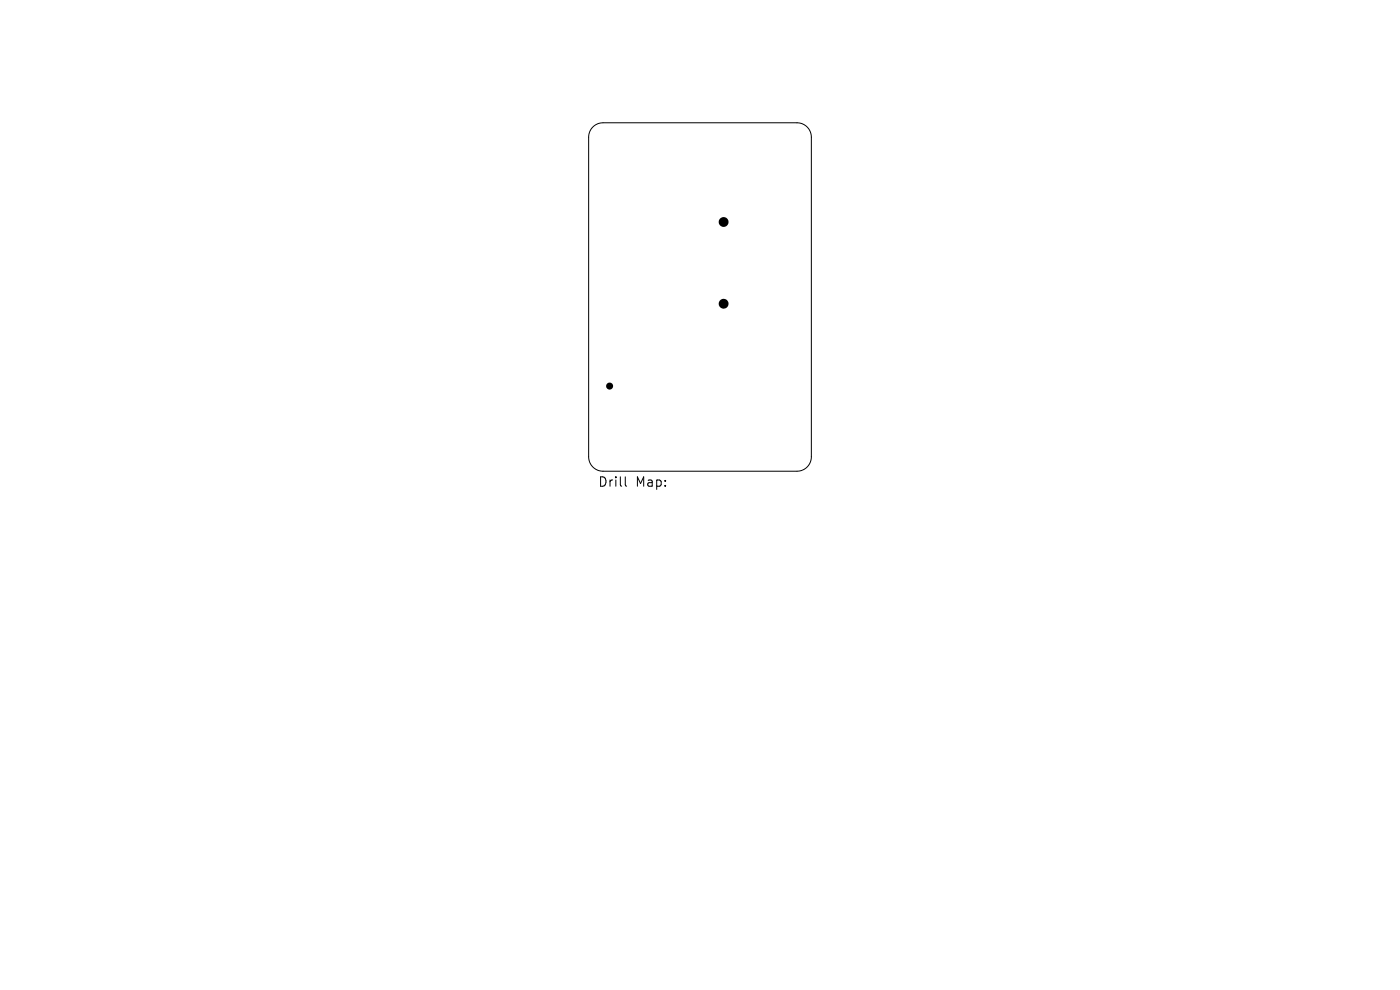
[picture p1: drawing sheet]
<svg xmlns="http://www.w3.org/2000/svg" width="297mm" height="210mm" viewBox="0 0 297 210" stroke-linecap="round" stroke-linejoin="round" font-family="sans-serif">
<defs><g id="words">
<g font-size="2.8">
<text x="126.8" y="103.5">Drill</text>
<text x="134.8" y="103.5">Map:</text>
</g>
</g></defs>
<path d="M125.8 26.9a3 3 0 0 1 2.1-.9h41.2a3 3 0 0 1 3 3.1v67.8a3 3 0 0 1-3 3.1h-41.2a3 3 0 0 1-3-3.1v-67.8a3 3 0 0 1 .9-2.2zM132.6 101.1v1.8l.3 .2" fill="none" stroke="#000" stroke-width=".21"/>
<g fill="#000">
<circle cx="153.5" cy="47.1" r="1.05"/>
<circle cx="153.5" cy="64.4" r="1.05"/>
<circle cx="129.3" cy="81.9" r=".75"/>
</g>
<use href="#words"/>
</svg>
